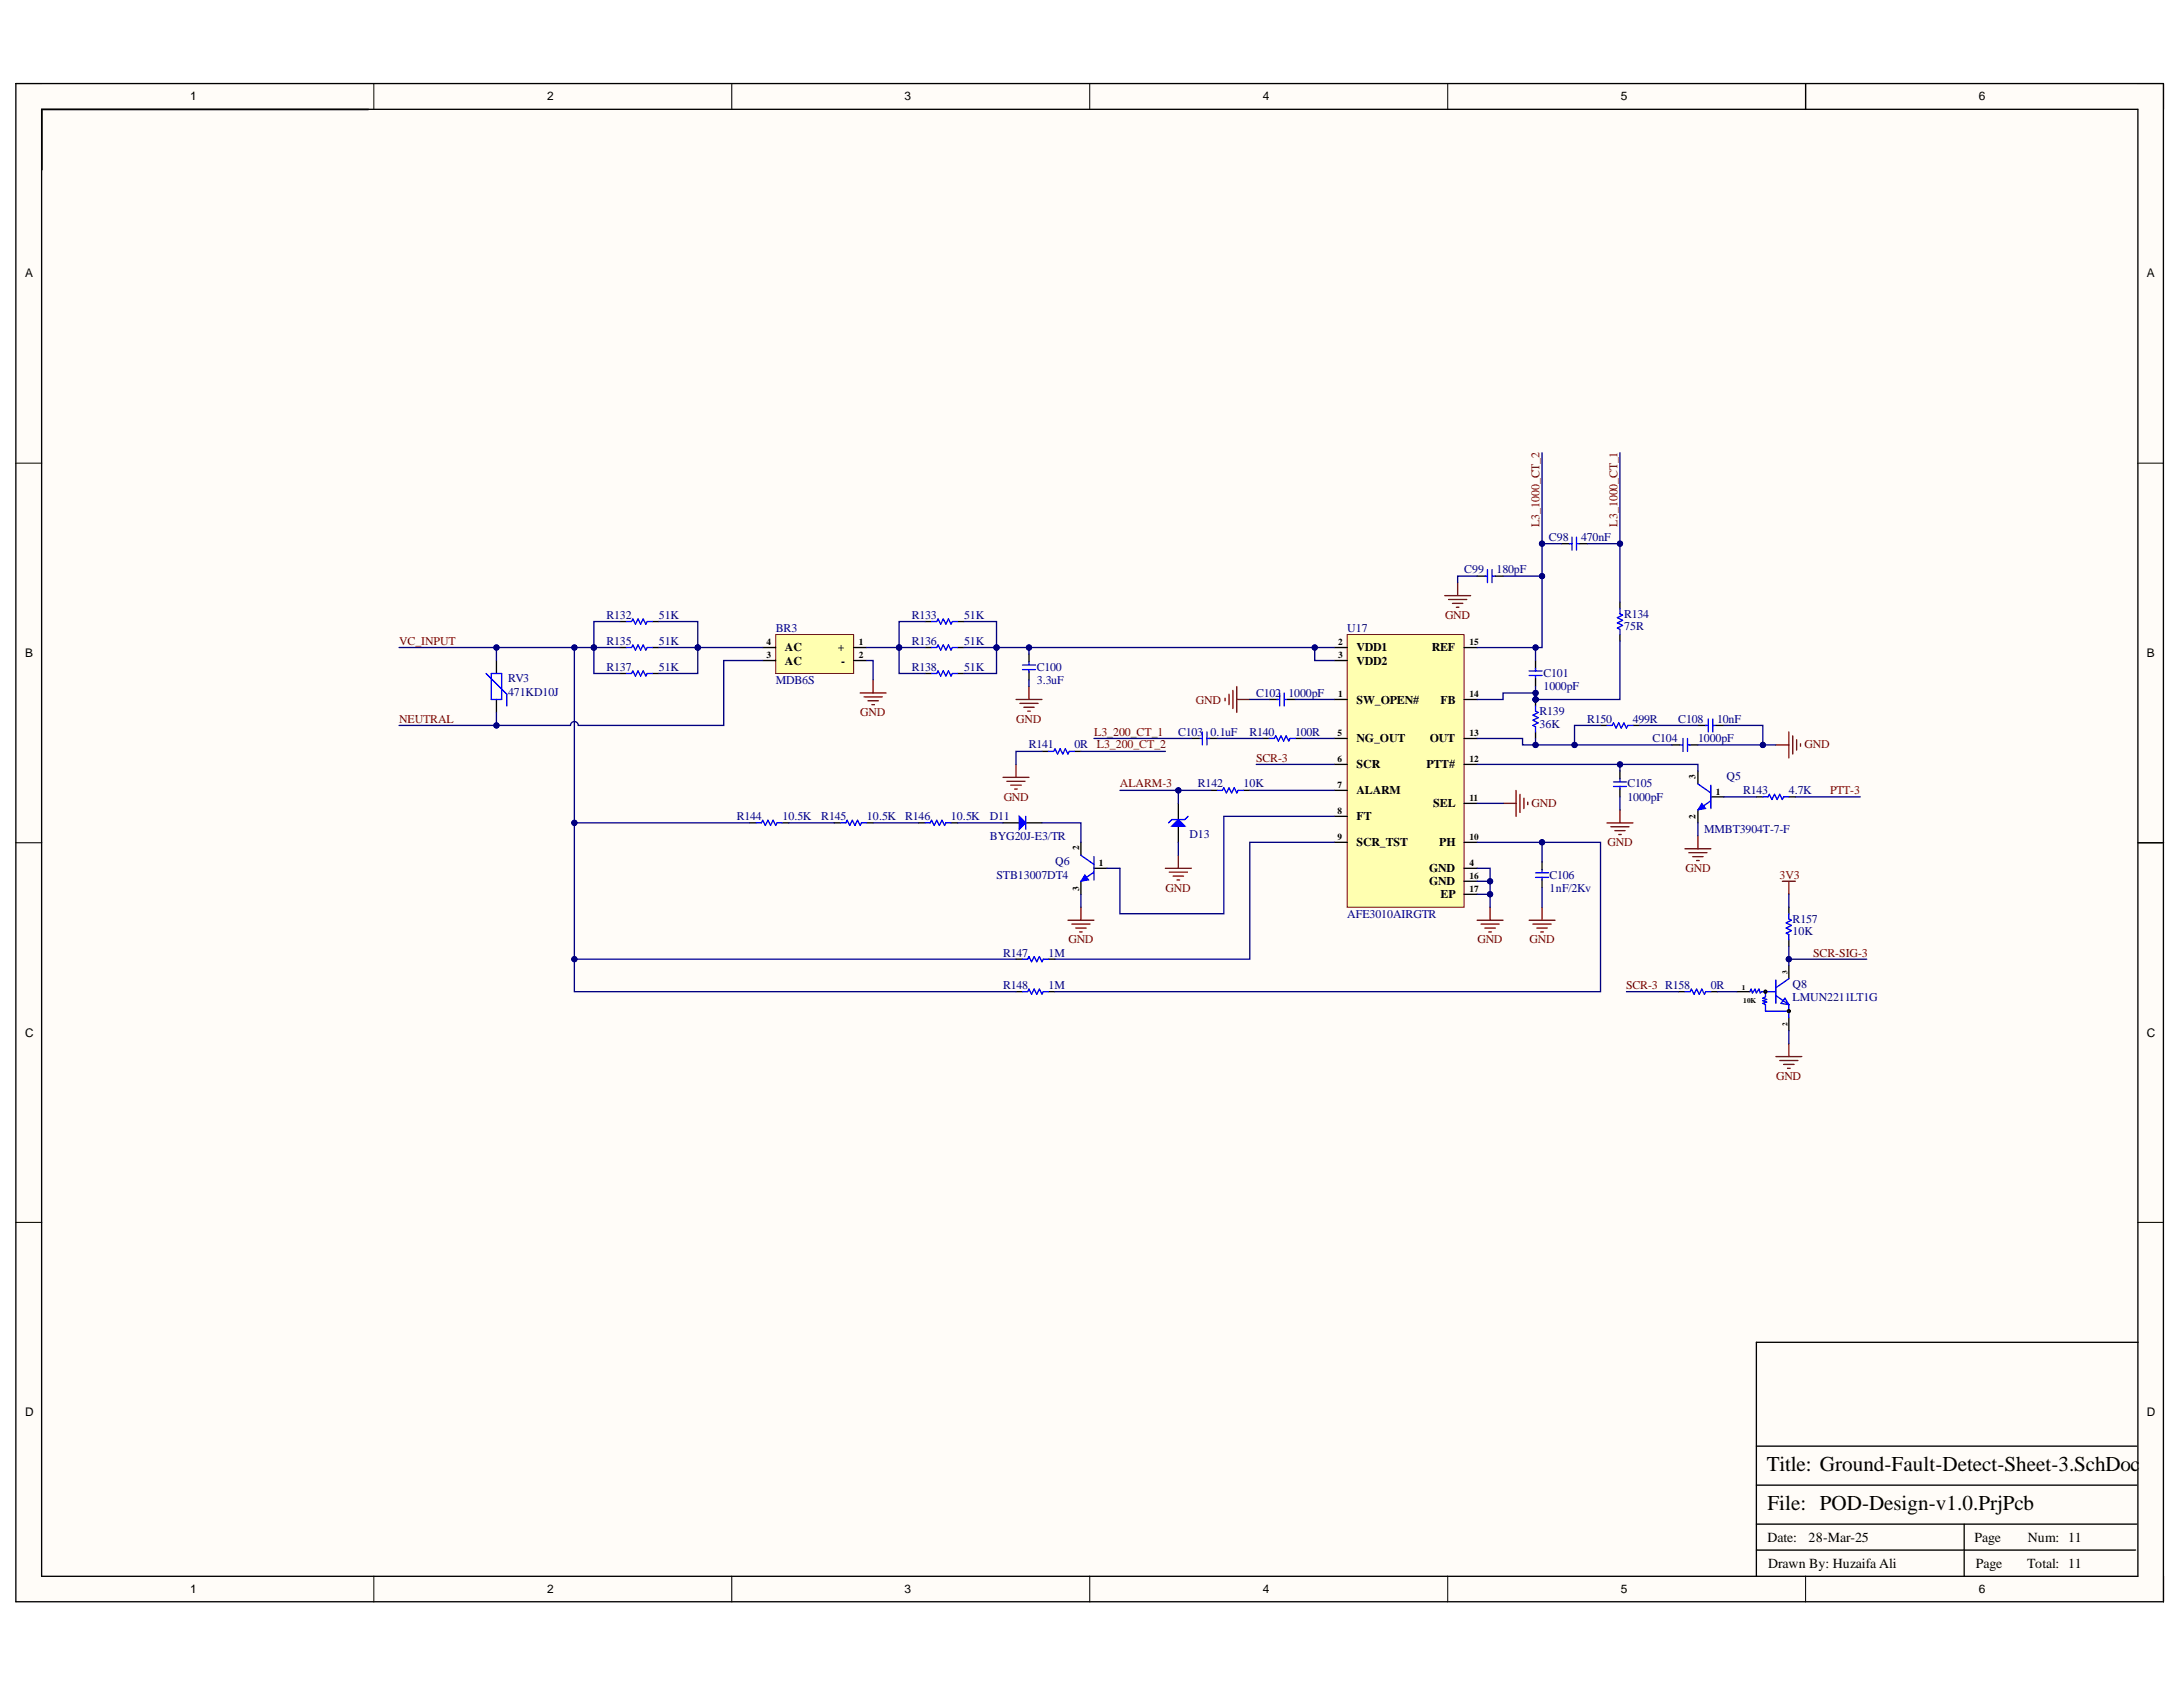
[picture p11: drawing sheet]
<svg xmlns="http://www.w3.org/2000/svg" width="279mm" height="216mm" viewBox="0 0 279 216" stroke-linecap="round" stroke-linejoin="round" font-family="sans-serif">
<defs><g id="words">
<g font-size="2.7">
<text x="226.1" y="188.3">Title: Ground-Fault-Detect-Sheet-3.SchDoc</text>
<text x="226.2" y="193.3">File: POD-Design-v1.0.PrjPcb</text>
</g>
<g font-size="1.8">
<text x="226.2" y="197.3">Date:</text>
<text x="231.5" y="197.3">28-Mar-25</text>
<text x="252.7" y="197.3">Page</text>
<text x="259.5" y="197.3">Num: 11</text>
<text x="226.3" y="200.6">Drawn By: Huzaifa Ali</text>
<text x="252.9" y="200.6">Page</text>
<text x="259.5" y="200.6">Total: 11</text>
</g>
<g font-size="1.5">
<text x="24.4" y="12.8">1</text>
<text x="70" y="12.8">2</text>
<text x="115.8" y="12.8">3</text>
<text x="161.6" y="12.8">4</text>
<text x="207.5" y="12.8">5</text>
<text x="253.3" y="12.8">6</text>
<text x="3.2" y="35.5">A</text>
<text x="274.8" y="35.5">A</text>
<text x="100.5" y="83.4">AC</text>
<text x="107.2" y="83.4">+</text>
<text x="173.6" y="83.4">VDD1</text>
<text x="183.3" y="83.4">REF</text>
<text x="3.2" y="84">B</text>
<text x="100.5" y="85.1">AC</text>
<text x="107.7" y="85.1">-</text>
<text x="173.6" y="85.1">VDD2</text>
<text x="274.8" y="84">B</text>
<text x="173.6" y="90">SW_OPEN#</text>
<text x="173.6" y="94.9">NG_OUT</text>
<text x="183" y="94.9">OUT</text>
<text x="184.4" y="90">FB</text>
<text x="173.6" y="98.3">SCR</text>
<text x="173.6" y="101.6">ALARM</text>
<text x="182.6" y="98.3">PTT#</text>
<text x="173.6" y="104.9">FT</text>
<text x="183.4" y="103.3">SEL</text>
<text x="173.6" y="108.3">SCR_TST</text>
<text x="182.9" y="113.3">GND</text>
<text x="182.9" y="111.6">GND</text>
<text x="184.2" y="108.3">PH</text>
<text x="184.4" y="114.9">EP</text>
<text x="3.2" y="132.7">C</text>
<text x="274.8" y="132.7">C</text>
<text x="3.2" y="181.2">D</text>
<text x="274.8" y="181.2">D</text>
<text x="24.4" y="203.8">1</text>
<text x="70" y="203.8">2</text>
<text x="115.8" y="203.8">3</text>
<text x="161.6" y="203.8">4</text>
<text x="207.5" y="203.8">5</text>
<text x="253.3" y="203.8">6</text>
</g>
<g font-size="1.5" fill="#800000">
<text x="197" y="67.5" transform="rotate(-90 197 67.5)">L3_1000_CT_2</text>
<text x="207" y="67.4" transform="rotate(-90 207 67.4)">L3_1000_CT_1</text>
<text x="51.1" y="82.5">VC_INPUT</text>
<text x="185" y="79.2">GND</text>
<text x="51.1" y="92.5">NEUTRAL</text>
<text x="110.1" y="91.6">GND</text>
<text x="130.1" y="92.5">GND</text>
<text x="140" y="94.2">L3_200_CT_1</text>
<text x="140.4" y="95.8">L3_200_CT_2</text>
<text x="153.1" y="90">GND</text>
<text x="231" y="95.8">GND</text>
<text x="143.3" y="100.8">ALARM-3</text>
<text x="160.8" y="97.5">SCR-3</text>
<text x="234.3" y="101.6">PTT-3</text>
<text x="128.5" y="102.5">GND</text>
<text x="196" y="103.3">GND</text>
<text x="205.8" y="108.3">GND</text>
<text x="215.7" y="111.6">GND</text>
<text x="227.7" y="112.4">3V3</text>
<text x="149.2" y="114.1">GND</text>
<text x="136.7" y="120.7">GND</text>
<text x="189.1" y="120.7">GND</text>
<text x="195.8" y="120.7">GND</text>
<text x="232.1" y="122.4">SCR-SIG-3</text>
<text x="208.1" y="126.6">SCR-3 R158</text>
<text x="227.3" y="138.2">GND</text>
</g>
<g font-size="1.5" fill="#000080">
<text x="198.2" y="69.2">C98</text>
<text x="202.4" y="69.2">470nF</text>
<text x="187.4" y="73.4">C99</text>
<text x="191.6" y="73.4">180pF</text>
<text x="77.6" y="79.2">R132</text>
<text x="77.6" y="82.5">R135</text>
<text x="84.3" y="79.2">51K</text>
<text x="84.3" y="82.5">51K</text>
<text x="99.3" y="80.8">BR3</text>
<text x="116.7" y="79.2">R133</text>
<text x="116.7" y="82.5">R136</text>
<text x="123.4" y="79.2">51K</text>
<text x="123.4" y="82.5">51K</text>
<text x="172.4" y="80.8">U17</text>
<text x="207.9" y="79">R134</text>
<text x="207.9" y="80.7">75R</text>
<text x="65" y="87.3">RV3</text>
<text x="65" y="89">471KD10J</text>
<text x="77.6" y="85.8">R137</text>
<text x="84.3" y="85.8">51K</text>
<text x="99.3" y="87.5">MDB6S</text>
<text x="116.7" y="85.8">R138</text>
<text x="123.4" y="85.8">51K</text>
<text x="132.7" y="85.8">C100</text>
<text x="132.7" y="87.5">3.3uF</text>
<text x="160.8" y="89.2">C102</text>
<text x="164.9" y="89.2">1000pF</text>
<text x="197.6" y="86.7">C101</text>
<text x="197.6" y="88.3">1000pF</text>
<text x="131.7" y="95.8">R141</text>
<text x="137.5" y="95.8">0R</text>
<text x="150.8" y="94.2">C103</text>
<text x="154.9" y="94.2">0.1uF</text>
<text x="159.9" y="94.2">R140</text>
<text x="165.8" y="94.2">100R</text>
<text x="197" y="91.5">R139</text>
<text x="197" y="93.2">36K</text>
<text x="203.1" y="92.5">R150</text>
<text x="209" y="92.5">499R</text>
<text x="211.5" y="94.9">C104</text>
<text x="214.8" y="92.5">C108</text>
<text x="217.3" y="94.9">1000pF</text>
<text x="219.8" y="92.5">10nF</text>
<text x="153.3" y="100.8">R142</text>
<text x="159.2" y="100.8">10K</text>
<text x="208.3" y="100.8">C105</text>
<text x="221" y="99.8">Q5</text>
<text x="223.1" y="101.6">R143</text>
<text x="228.9" y="101.6">4.7K</text>
<text x="94.3" y="104.9">R144</text>
<text x="100.1" y="104.9">10.5K</text>
<text x="105.1" y="104.9">R145</text>
<text x="111" y="104.9">10.5K</text>
<text x="115.9" y="104.9">R146</text>
<text x="121.7" y="104.9">10.5K</text>
<text x="126.7" y="104.9">D11</text>
<text x="126.7" y="107.5">BYG20J-E3/TR</text>
<text x="152.2" y="107.3">D13</text>
<text x="208.3" y="102.5">1000pF</text>
<text x="218.1" y="106.6">MMBT3904T-7-F</text>
<text x="127.5" y="112.4">STB13007DT4</text>
<text x="135.1" y="110.8">Q6</text>
<text x="198.3" y="112.4">C106</text>
<text x="172.4" y="117.4">AFE3010AIRGTR</text>
<text x="198.3" y="114.1">1nF/2Kv</text>
<text x="229.4" y="118.1">R157</text>
<text x="229.4" y="119.7">10K</text>
<text x="128.4" y="122.4">R147</text>
<text x="134.2" y="122.4">1M</text>
<text x="128.4" y="126.6">R148</text>
<text x="134.2" y="126.6">1M</text>
<text x="219" y="126.6">0R</text>
<text x="229.4" y="126.4">Q8</text>
<text x="229.4" y="128.1">LMUN2211LT1G</text>
</g>
<g font-size="1.2">
<text x="98.1" y="82.6">4</text>
<text x="109.9" y="82.6">1</text>
<text x="171.3" y="82.6">2</text>
<text x="188.1" y="82.6">15</text>
<text x="98.1" y="84.2">3</text>
<text x="109.9" y="84.2">2</text>
<text x="171.3" y="89.2">1</text>
<text x="171.3" y="84.2">3</text>
<text x="188.1" y="89.2">14</text>
<text x="171.2" y="94.2">5</text>
<text x="188.1" y="94.2">13</text>
<text x="171.2" y="97.6">6</text>
<text x="171.2" y="100.9">7</text>
<text x="188.1" y="97.6">12</text>
<text x="217" y="99.7" transform="rotate(-90 217 99.7)">3</text>
<text x="219.6" y="101.7">1</text>
<text x="171.2" y="104.2">8</text>
<text x="171.2" y="107.5">9</text>
<text x="188.1" y="107.5">10</text>
<text x="188.1" y="102.6">11</text>
<text x="217" y="104.8" transform="rotate(-90 217 104.8)">2</text>
<text x="138.1" y="114" transform="rotate(-90 138.1 114)">3</text>
<text x="138.1" y="108.8" transform="rotate(-90 138.1 108.8)">2</text>
<text x="140.6" y="110.8">1</text>
<text x="188.1" y="112.5">16</text>
<text x="188.1" y="110.8">4</text>
<text x="188.1" y="114.1">17</text>
</g>
<g font-size=".9">
<text x="228.8" y="124.6" transform="rotate(-90 228.8 124.6)">3</text>
<text x="222.9" y="126.7">1</text>
<text x="223.1" y="128.3">10K</text>
<text x="228.8" y="131.3" transform="rotate(-90 228.8 131.3)">2</text>
</g>
</g></defs>
<g fill="#fffcf8">
<path d="M2 10.7h274.9v194.3h-274.9z" fill-rule="evenodd"/>
<path d="M5.4 14h268.2v187.7h-268.2z" fill-rule="evenodd"/>
</g>
<g fill="none" stroke="#000" stroke-width=".13">
<path d="M2 10.7h3.4M47.8 10.7v3.3M93.7 10.7v3.3M139.5 10.7v3.3M185.3 10.7v3.3M231.1 10.7v3.3M273.6 10.7h3.3v3.3M2 59.3h3.4M273.6 59.3h3.3M2 107.9h3.4M273.6 107.9h3.3M2 156.4h3.4"/>
<path d="M273.6 156.4h3.3M47.8 201.7v3.3M93.7 201.7v3.3M139.5 201.7v3.3M185.3 201.7v3.3M231.1 201.7v3.3M276.9 201.7v3.3"/>
</g>
<path d="M2 10.7h274.9v194.3h-274.9zM5.3 14h268.3v187.7h-268.3zM5.3 14h41.9M231.1 10.7v3.3M273.6 107.9h3.3M273.7 171.8h-48.9v29.9M224.8 198.4h48.5M224.8 195.1h48.7M224.8 190.1h48.7M224.8 185.1h48.7M251.4 195.1v6.6" fill="none" stroke="#000" stroke-width=".17"/>
<path d="M172.4 81.2h15v34.9h-15z" fill-rule="evenodd" fill="#ffffb0"/>
<path d="M172.4 81.2h15v34.9h-15z" fill="none" stroke="#800000" stroke-width=".13"/>
<g fill="none" stroke="#000" stroke-width=".17">
<path d="M79.3 79.5h.9M83.5 79.5h.8M63.5 84.5v1.7M63.5 89.5v1.7M79.3 82.9h.9M79.3 86.2h.9M83.5 82.9h.8M83.5 86.2h.8M170.8 89.5h1.6M170.8 97.8h1.6M170.8 94.5h1.6M170.8 82.9h1.6"/>
<path d="M170.8 84.5h1.6M187.4 89.5h1.7M187.4 97.8h1.7M187.4 94.5h1.7M187.4 82.9h1.7M170.8 104.5h1.6M170.8 107.8h1.6M170.8 101.2h1.6M187.4 107.8h1.7M187.4 102.8h1.7M187.4 114.5h1.7M187.4 112.8h1.7"/>
<path d="M187.4 111.1h1.7"/>
</g>
<path d="M80.2 79.5h.6l.2-.3 .3 .7 .4-.7 .3 .7 .3-.7 .4 .7 .1-.4h.7M62.2 86.2l2.7 2.7v1.4M62.9 86.2h1.3v3.3h-1.3zM80.2 86.2h.6l.2-.3 .3 .6 .4-.6 .3 .6 .3-.6 .4 .6 .1-.3h.7M80.2 82.9h.6l.2-.4 .3 .7 .4-.7 .3 .7 .3-.7 .4 .7 .1-.3h.7" fill="none" stroke="#00f" stroke-width=".17"/>
<path d="M99.3 81.2h10v5h-10z" fill-rule="evenodd" fill="#ffffb0"/>
<path d="M99.3 81.2h10v5h-10z" fill="none" stroke="#800000" stroke-width=".13"/>
<g fill="none" stroke="#000" stroke-width=".17">
<path d="M118.4 79.5h.8M122.6 79.5h.8M97.6 82.9h1.7M97.6 84.5h1.7M109.3 82.9h1.6M109.3 84.5h1.6M118.4 82.9h.8M118.4 86.2h.8M122.6 82.9h.8M122.6 86.2h.8M131.7 83.7v1M131.7 85.9v1.1"/>
<path d="M133.4 96.2h.8M137.5 96.2h.8M152.5 94.5h1M154.7 94.5h1.1M161.6 94.5h.9M162.5 89.5h1M164.8 89.5h1M165.8 94.5h.8M138.3 107.8v1.7M138.3 112.8v1.6M140 111.1h1.7M155 101.2h.8"/>
<path d="M159.1 101.2h.9"/>
</g>
<g fill="none" stroke="#00f" stroke-width=".17">
<path d="M119.2 79.5h.7l.2-.3 .3 .7 .3-.7 .4 .7 .3-.7 .3 .7 .2-.4h.7M119.2 82.9h.7l.2-.4 .3 .7 .3-.7 .4 .7 .3-.7 .3 .7 .2-.3h.7M119.2 86.2h.7l.2-.3 .3 .6 .3-.6 .4 .6 .3-.6 .3 .6 .2-.3h.7M130.9 85.7h1.6M130.9 85.1h1.6M131.7 84.7v.3M131.7 85.7v.3M134.2 96.2h.7l.1-.4 .4 .7 .3-.7 .3 .7 .4-.7 .3 .7 .2-.3h.6M153.5 94.5h.3M153.9 93.7v1.6M154.5 94.5h.3M154.5 93.7v1.6"/>
<path d="M162.5 94.5h.6l.2-.3 .3 .6 .3-.6 .4 .6 .3-.6 .3 .6 .2-.3h.7M163.4 89.5h.4M163.8 88.7v1.6M164.4 88.7v1.6M164.4 89.5h.4M138.3 109.5l1.7 1.1M140 111.6l-1.7 1.2M140 109.6v3M155.8 101.2h.7l.1-.4 .4 .7 .3-.7 .3 .7 .4-.7 .3 .7 .2-.3h.6"/>
</g>
<g fill="none" stroke="#800000" stroke-width=".17">
<path d="M110.1 88.7h3.3M110.6 89.2h2.3M111.1 89.7h1.3M111.6 90.2h.3M111.7 87v1.7M128.4 99.5h3.3M128.9 100h2.3M130 89.5h3.4M130 97.8v1.7M130.5 90h2.4M131 90.5h1.4M131.5 91h.4"/>
<path d="M131.7 87.9v1.6M156.8 89.4v.3M157.3 88.9v1.3M157.8 88.4v2.3M158.3 89.5h1.7M158.3 87.9v3.3M129.4 100.5h1.3M129.9 101h.3"/>
</g>
<path d="M138.8 112l.5 .6-1 .2z" fill="#00f"/>
<path d="M138.8 112l.5 .6-1 .2z" fill="none" stroke="#00f" stroke-width=".13"/>
<path d="M96 105.3h.8M100.1 105.3h.8M106.8 105.3h.8M110.9 105.3h.8M117.6 105.3h.8M121.7 105.3h.9M128.4 105.3h2M131.3 105.3h2.1" fill="none" stroke="#000" stroke-width=".17"/>
<path d="M96.8 105.3h.7l.1-.3 .4 .6 .3-.6 .3 .6 .3-.6 .4 .6 .1-.3h.7M107.6 105.3h.7l.1-.3 .4 .6 .3-.6 .3 .6 .4-.6 .3 .6 .2-.3h.6M118.4 105.3h.7l.1-.3 .4 .6 .3-.6 .3 .6 .4-.6 .3 .6 .2-.3h.6" fill="none" stroke="#00f" stroke-width=".17"/>
<path d="M130.4 104.5l.9 .8-.9 .8z" fill="#00f"/>
<g fill="none" stroke="#00f" stroke-width=".17">
<path d="M207.3 99.7v.3M130.4 104.5l.9 .8-.9 .8zM131.3 104.5v1.6M196.5 112.3h1.7M196.5 111.7h1.7M197.4 111.3v.3M197.4 112.3v.3M206.5 100.7h1.7M206.5 100.1h1.7M207.3 100.7v.3M217.3 100.3l1.7 1.2M219 102.5l-1.7 1.2"/>
<path d="M219 100.5v3M130.9 122.8h.6l.2-.4 .3 .7 .4-.7 .3 .7 .3-.7 .4 .7 .1-.3h.7M130.9 126.9h.6l.2-.3 .3 .6 .4-.6 .3 .6 .3-.6 .4 .6 .1-.3h.7"/>
</g>
<g fill="none" stroke="#800000" stroke-width=".17">
<path d="M136.7 117.8h3.3M137.2 118.3h2.3M137.7 118.8h1.3M138.2 119.3h.3M138.3 116.1v1.7M189.1 117.8h3.3M189.6 118.3h2.3M190 118.8h1.4M190.5 119.3h.4M190.7 116.1v1.7M192.4 102.8h1.6M194 101.2v3.3"/>
<path d="M194.5 101.7v2.3M195 102.2v1.3M195.5 102.6v.4M195.7 117.8h3.3M196.2 118.3h2.3M196.7 118.8h1.3M197.2 119.3h.3M197.4 116.1v1.7M205.7 105.3h3.3M206.2 105.8h2.3M206.7 106.3h1.3M207.2 106.8h.3"/>
<path d="M207.3 103.7v1.6"/>
</g>
<path d="M207.3 98.7v1M217.3 98.7v1.6M197.4 110.3v1M197.4 112.5v1.1M207.3 100.9v1.1M217.3 103.7v1.6M219 102h1.6M130 122.8h.9M130 126.9h.9M134.2 122.8h.8M134.2 126.9h.8" fill="none" stroke="#000" stroke-width=".17"/>
<path d="M217.8 102.8l.5 .7-1 .2z" fill="#00f"/>
<path d="M217.8 102.8l.5 .7-1 .2z" fill="none" stroke="#00f" stroke-width=".13"/>
<path d="M227.3 95.3h1.7M229 93.7v3.3M229.4 94.2v2.3M229.9 94.7v1.3M230.4 95.2v.3M215.7 108.6h3.3M216.2 109.1h2.3M216.6 109.6h1.4M217.1 110.1h.4M217.3 107v1.6" fill="none" stroke="#800000" stroke-width=".17"/>
<path d="M214 95.3h1M216.2 95.3h1.1M224.8 102h.8M229 102h.8" fill="none" stroke="#000" stroke-width=".17"/>
<path d="M215 95.3h.3M215.4 94.5v1.7M216 95.3h.3M216 94.5v1.7M225.6 102h.7l.2-.3 .3 .6 .3-.6 .4 .6 .3-.6 .3 .6 .2-.3h.7" fill="none" stroke="#00f" stroke-width=".17"/>
<circle cx="196.5" cy="89.5" r=".33" fill="#000080"/>
<circle cx="196.5" cy="89.5" r=".33" fill="none" stroke="#000080" stroke-width=".13"/>
<path d="M196.5 89.5v.8" fill="none" stroke="#000" stroke-width=".17"/>
<circle cx="196.5" cy="89.5" r=".33" fill="#000080"/>
<circle cx="196.5" cy="89.5" r=".33" fill="none" stroke="#000080" stroke-width=".13"/>
<g fill="none" stroke="#000" stroke-width=".17">
<path d="M189.1 73.7h1M191.4 73.7h1M199.9 69.6h1M202.2 69.6h1M207.3 77.1v.8M196.5 84.5v1.1M196.5 86.9v1M196.5 93.7v.8M204.8 92.8h.9M207.3 81.2v.8M209 92.8h.8M217.3 92.8h1.1"/>
<path d="M219.6 92.8h1"/>
</g>
<g fill="none" stroke="#00f" stroke-width=".17">
<path d="M190 73.7h.4M190.4 72.9v1.7M191 72.9v1.7M191 73.7h.4M200.9 69.6h.3M201.2 68.7v1.7M201.8 68.7v1.7M201.9 69.6h.3M207.3 77.9v.7l.4 .1-.7 .3 .7 .4-.7 .3 .7 .3-.7 .4 .3 .1v.7M195.7 85.9h1.7M195.7 86.4h1.7M196.5 85.5v.4"/>
<path d="M196.5 86.5v.4M196.5 90.3v.7l.4 .2-.7 .3 .7 .3-.7 .4 .7 .3-.7 .3 .3 .2v.7M205.7 92.8h.6l.2-.3 .3 .7 .4-.7 .3 .7 .3-.7 .4 .7 .1-.4h.7M218.3 92.8h.3M218.6 92v1.7M219.2 92v1.7M219.3 92.8h.3"/>
</g>
<path d="M184.9 76.2h3.3M185.4 76.7h2.3M185.9 77.2h1.3M186.4 77.7h.3M186.6 74.6v1.6" fill="none" stroke="#800000" stroke-width=".17"/>
<path d="M79.3 79.5h-3.3v3.4" fill="none" stroke="#000080" stroke-width=".17"/>
<circle cx="76" cy="82.9" r=".33" fill="#000080"/>
<circle cx="76" cy="82.9" r=".33" fill="none" stroke="#000080" stroke-width=".13"/>
<path d="M76 82.9v3.3h3.3" fill="none" stroke="#000080" stroke-width=".17"/>
<circle cx="76" cy="82.9" r=".33" fill="#000080"/>
<circle cx="76" cy="82.9" r=".33" fill="none" stroke="#000080" stroke-width=".13"/>
<path d="M84.3 79.5h5v3.4" fill="none" stroke="#000080" stroke-width=".17"/>
<circle cx="89.3" cy="82.9" r=".33" fill="#000080"/>
<circle cx="89.3" cy="82.9" r=".33" fill="none" stroke="#000080" stroke-width=".13"/>
<path d="M89.3 82.9v3.3h-5" fill="none" stroke="#000080" stroke-width=".17"/>
<circle cx="89.3" cy="82.9" r=".33" fill="#000080"/>
<circle cx="89.3" cy="82.9" r=".33" fill="none" stroke="#000080" stroke-width=".13"/>
<path d="M110.9 84.5h.8v2.5M115.1 82.9v3.3h3.3" fill="none" stroke="#000080" stroke-width=".17"/>
<circle cx="115.1" cy="82.9" r=".33" fill="#000080"/>
<circle cx="115.1" cy="82.9" r=".33" fill="none" stroke="#000080" stroke-width=".13"/>
<path d="M118.4 79.5h-3.3v3.4" fill="none" stroke="#000080" stroke-width=".17"/>
<circle cx="115.1" cy="82.9" r=".33" fill="#000080"/>
<circle cx="115.1" cy="82.9" r=".33" fill="none" stroke="#000080" stroke-width=".13"/>
<path d="M168.3 82.9v1.6h2.5" fill="none" stroke="#000080" stroke-width=".17"/>
<circle cx="168.3" cy="82.9" r=".33" fill="#000080"/>
<circle cx="168.3" cy="82.9" r=".33" fill="none" stroke="#000080" stroke-width=".13"/>
<path d="M127.5 82.9v3.3h-4.1" fill="none" stroke="#000080" stroke-width=".17"/>
<circle cx="127.5" cy="82.9" r=".33" fill="#000080"/>
<circle cx="127.5" cy="82.9" r=".33" fill="none" stroke="#000080" stroke-width=".13"/>
<path d="M123.4 79.5h4.1v3.4" fill="none" stroke="#000080" stroke-width=".17"/>
<circle cx="127.5" cy="82.9" r=".33" fill="#000080"/>
<circle cx="127.5" cy="82.9" r=".33" fill="none" stroke="#000080" stroke-width=".13"/>
<path d="M131.7 82.9v.8" fill="none" stroke="#000080" stroke-width=".17"/>
<circle cx="131.7" cy="82.9" r=".33" fill="#000080"/>
<circle cx="131.7" cy="82.9" r=".33" fill="none" stroke="#000080" stroke-width=".13"/>
<path d="M73.5 82.9v22.4h22.5M131.7 87v.9M133.4 96.2h-3.4v1.6M138.3 96.2h10.9M140 94.5h12.5M155.8 94.5h5.8M160 89.5h2.5M165.8 89.5h5M166.6 94.5h4.2M160 101.2h10.8" fill="none" stroke="#000080" stroke-width=".17"/>
<circle cx="73.5" cy="105.3" r=".33" fill="#000080"/>
<circle cx="73.5" cy="105.3" r=".33" fill="none" stroke="#000080" stroke-width=".13"/>
<circle cx="73.5" cy="82.9" r=".33" fill="#000080"/>
<circle cx="73.5" cy="82.9" r=".33" fill="none" stroke="#000080" stroke-width=".13"/>
<path d="M63.5 91.2v1.6" fill="none" stroke="#000080" stroke-width=".17"/>
<circle cx="63.5" cy="92.8" r=".33" fill="#000080"/>
<circle cx="63.5" cy="92.8" r=".33" fill="none" stroke="#000080" stroke-width=".13"/>
<path d="M63.5 82.9v1.6" fill="none" stroke="#000080" stroke-width=".17"/>
<circle cx="63.5" cy="82.9" r=".33" fill="#000080"/>
<circle cx="63.5" cy="82.9" r=".33" fill="none" stroke="#000080" stroke-width=".13"/>
<path d="M73.5 105.3v17.5h56.5M100.9 105.3h5.9M111.7 105.3h5.9M122.6 105.3h5.8M133.4 105.3h4.9v2.5M138.3 114.4v1.7" fill="none" stroke="#000080" stroke-width=".17"/>
<circle cx="73.5" cy="122.8" r=".33" fill="#000080"/>
<circle cx="73.5" cy="122.8" r=".33" fill="none" stroke="#000080" stroke-width=".13"/>
<circle cx="73.5" cy="105.3" r=".33" fill="#000080"/>
<circle cx="73.5" cy="105.3" r=".33" fill="none" stroke="#000080" stroke-width=".13"/>
<path d="M170.8 107.8h-10.8v15h-25M189.1 112.8h1.6" fill="none" stroke="#000080" stroke-width=".17"/>
<circle cx="190.7" cy="112.8" r=".33" fill="#000080"/>
<circle cx="190.7" cy="112.8" r=".33" fill="none" stroke="#000080" stroke-width=".13"/>
<path d="M189.1 114.5h1.6" fill="none" stroke="#000080" stroke-width=".17"/>
<circle cx="190.7" cy="114.4" r=".33" fill="#000080"/>
<circle cx="190.7" cy="114.4" r=".33" fill="none" stroke="#000080" stroke-width=".13"/>
<path d="M73.5 122.8v4.1h56.5" fill="none" stroke="#000080" stroke-width=".17"/>
<circle cx="73.5" cy="122.8" r=".33" fill="#000080"/>
<circle cx="73.5" cy="122.8" r=".33" fill="none" stroke="#000080" stroke-width=".13"/>
<path d="M197.4 107.8v2.5M197.4 113.6v2.5" fill="none" stroke="#000080" stroke-width=".17"/>
<circle cx="197.4" cy="107.8" r=".33" fill="#000080"/>
<circle cx="197.4" cy="107.8" r=".33" fill="none" stroke="#000080" stroke-width=".13"/>
<path d="M189.1 97.8h18.2v.9M189.1 102.8h3.3" fill="none" stroke="#000080" stroke-width=".17"/>
<circle cx="207.3" cy="97.8" r=".33" fill="#000080"/>
<circle cx="207.3" cy="97.8" r=".33" fill="none" stroke="#000080" stroke-width=".13"/>
<path d="M207.3 97.8h10v.9M207.3 102v1.7" fill="none" stroke="#000080" stroke-width=".17"/>
<circle cx="207.3" cy="97.8" r=".33" fill="#000080"/>
<circle cx="207.3" cy="97.8" r=".33" fill="none" stroke="#000080" stroke-width=".13"/>
<path d="M217.3 95.3h10M217.3 105.3v1.7M220.6 102h4.2M229.8 102h8.3" fill="none" stroke="#000080" stroke-width=".17"/>
<circle cx="225.6" cy="95.3" r=".33" fill="#000080"/>
<circle cx="225.6" cy="95.3" r=".33" fill="none" stroke="#000080" stroke-width=".13"/>
<path d="M189.1 89.5h3.3v-.8h4.1v.8" fill="none" stroke="#000080" stroke-width=".17"/>
<circle cx="196.5" cy="89.5" r=".33" fill="#000080"/>
<circle cx="196.5" cy="89.5" r=".33" fill="none" stroke="#000080" stroke-width=".13"/>
<circle cx="196.5" cy="88.7" r=".33" fill="#000080"/>
<circle cx="196.5" cy="88.7" r=".33" fill="none" stroke="#000080" stroke-width=".13"/>
<path d="M207.3 57.9v11.7h-4.1" fill="none" stroke="#000080" stroke-width=".17"/>
<circle cx="207.3" cy="69.6" r=".33" fill="#000080"/>
<circle cx="207.3" cy="69.6" r=".33" fill="none" stroke="#000080" stroke-width=".13"/>
<path d="M197.4 69.6h2.5" fill="none" stroke="#000080" stroke-width=".17"/>
<circle cx="197.4" cy="69.6" r=".33" fill="#000080"/>
<circle cx="197.4" cy="69.6" r=".33" fill="none" stroke="#000080" stroke-width=".13"/>
<path d="M189.1 73.7h-2.5v.9M192.4 73.7h5" fill="none" stroke="#000080" stroke-width=".17"/>
<circle cx="197.4" cy="73.7" r=".33" fill="#000080"/>
<circle cx="197.4" cy="73.7" r=".33" fill="none" stroke="#000080" stroke-width=".13"/>
<path d="M196.5 87.9v.8" fill="none" stroke="#000080" stroke-width=".17"/>
<circle cx="196.5" cy="88.7" r=".33" fill="#000080"/>
<circle cx="196.5" cy="88.7" r=".33" fill="none" stroke="#000080" stroke-width=".13"/>
<path d="M189.1 82.9h7.4" fill="none" stroke="#000080" stroke-width=".17"/>
<circle cx="196.5" cy="82.9" r=".33" fill="#000080"/>
<circle cx="196.5" cy="82.9" r=".33" fill="none" stroke="#000080" stroke-width=".13"/>
<path d="M207.3 82v7.5h-10.8" fill="none" stroke="#000080" stroke-width=".17"/>
<circle cx="196.5" cy="89.5" r=".33" fill="#000080"/>
<circle cx="196.5" cy="89.5" r=".33" fill="none" stroke="#000080" stroke-width=".13"/>
<path d="M207.3 69.6v7.5" fill="none" stroke="#000080" stroke-width=".17"/>
<circle cx="207.3" cy="69.6" r=".33" fill="#000080"/>
<circle cx="207.3" cy="69.6" r=".33" fill="none" stroke="#000080" stroke-width=".13"/>
<path d="M97.6 84.5h-5v8.3h-18.6a.5 .5 0 0 0-.5-.5 .5 .5 0 0 0-.5 .5h-21.9" fill="none" stroke="#000080" stroke-width=".17"/>
<circle cx="63.5" cy="92.8" r=".33" fill="#000080"/>
<circle cx="63.5" cy="92.8" r=".33" fill="none" stroke="#000080" stroke-width=".13"/>
<path d="M51.1 82.9h28.2" fill="none" stroke="#000080" stroke-width=".17"/>
<circle cx="63.5" cy="82.9" r=".33" fill="#000080"/>
<circle cx="63.5" cy="82.9" r=".33" fill="none" stroke="#000080" stroke-width=".13"/>
<circle cx="73.5" cy="82.9" r=".33" fill="#000080"/>
<circle cx="73.5" cy="82.9" r=".33" fill="none" stroke="#000080" stroke-width=".13"/>
<circle cx="76" cy="82.9" r=".33" fill="#000080"/>
<circle cx="76" cy="82.9" r=".33" fill="none" stroke="#000080" stroke-width=".13"/>
<path d="M84.3 82.9h13.3" fill="none" stroke="#000080" stroke-width=".17"/>
<circle cx="89.3" cy="82.9" r=".33" fill="#000080"/>
<circle cx="89.3" cy="82.9" r=".33" fill="none" stroke="#000080" stroke-width=".13"/>
<path d="M110.9 82.9h7.5" fill="none" stroke="#000080" stroke-width=".17"/>
<circle cx="115.1" cy="82.9" r=".33" fill="#000080"/>
<circle cx="115.1" cy="82.9" r=".33" fill="none" stroke="#000080" stroke-width=".13"/>
<path d="M123.4 82.9h47.4" fill="none" stroke="#000080" stroke-width=".17"/>
<circle cx="127.5" cy="82.9" r=".33" fill="#000080"/>
<circle cx="127.5" cy="82.9" r=".33" fill="none" stroke="#000080" stroke-width=".13"/>
<circle cx="131.7" cy="82.9" r=".33" fill="#000080"/>
<circle cx="131.7" cy="82.9" r=".33" fill="none" stroke="#000080" stroke-width=".13"/>
<circle cx="168.3" cy="82.9" r=".33" fill="#000080"/>
<circle cx="168.3" cy="82.9" r=".33" fill="none" stroke="#000080" stroke-width=".13"/>
<path d="M189.1 107.8h15.7v19.1h-69.8" fill="none" stroke="#000080" stroke-width=".17"/>
<circle cx="197.4" cy="107.8" r=".33" fill="#000080"/>
<circle cx="197.4" cy="107.8" r=".33" fill="none" stroke="#000080" stroke-width=".13"/>
<path d="M189.1 111.1h1.6v5" fill="none" stroke="#000080" stroke-width=".17"/>
<circle cx="190.7" cy="112.8" r=".33" fill="#000080"/>
<circle cx="190.7" cy="112.8" r=".33" fill="none" stroke="#000080" stroke-width=".13"/>
<circle cx="190.7" cy="114.4" r=".33" fill="#000080"/>
<circle cx="190.7" cy="114.4" r=".33" fill="none" stroke="#000080" stroke-width=".13"/>
<path d="M197.4 57.9v25h-.9v1.6" fill="none" stroke="#000080" stroke-width=".17"/>
<circle cx="196.5" cy="82.9" r=".33" fill="#000080"/>
<circle cx="196.5" cy="82.9" r=".33" fill="none" stroke="#000080" stroke-width=".13"/>
<circle cx="197.4" cy="73.7" r=".33" fill="#000080"/>
<circle cx="197.4" cy="73.7" r=".33" fill="none" stroke="#000080" stroke-width=".13"/>
<circle cx="197.4" cy="69.6" r=".33" fill="#000080"/>
<circle cx="197.4" cy="69.6" r=".33" fill="none" stroke="#000080" stroke-width=".13"/>
<path d="M189.1 94.5h5.8v.8h19.1" fill="none" stroke="#000080" stroke-width=".17"/>
<circle cx="201.5" cy="95.3" r=".33" fill="#000080"/>
<circle cx="201.5" cy="95.3" r=".33" fill="none" stroke="#000080" stroke-width=".13"/>
<circle cx="196.5" cy="95.3" r=".33" fill="#000080"/>
<circle cx="196.5" cy="95.3" r=".33" fill="none" stroke="#000080" stroke-width=".13"/>
<path d="M196.5 94.5v.8" fill="none" stroke="#000080" stroke-width=".17"/>
<circle cx="196.5" cy="95.3" r=".33" fill="#000080"/>
<circle cx="196.5" cy="95.3" r=".33" fill="none" stroke="#000080" stroke-width=".13"/>
<path d="M204.8 92.8h-3.3v2.5" fill="none" stroke="#000080" stroke-width=".17"/>
<circle cx="201.5" cy="95.3" r=".33" fill="#000080"/>
<circle cx="201.5" cy="95.3" r=".33" fill="none" stroke="#000080" stroke-width=".13"/>
<path d="M209.8 92.8h7.5M220.6 92.8h5v2.5" fill="none" stroke="#000080" stroke-width=".17"/>
<circle cx="225.6" cy="95.3" r=".33" fill="#000080"/>
<circle cx="225.6" cy="95.3" r=".33" fill="none" stroke="#000080" stroke-width=".13"/>
<path d="M170.8 104.5h-14.2v12.4h-13.3v-5.8h-1.6" fill="none" stroke="#000080" stroke-width=".17"/>
<path d="M150.8 102.8v2.1M150.8 105.7v2.1" fill="none" stroke="#000" stroke-width=".17"/>
<path d="M150.8 104.9l.8 .8h-1.6z" fill="#00f"/>
<path d="M150.8 104.9l.8 .8h-1.6zM152.1 104.5l-.5 .4h-1.6l-.4 .4" fill="none" stroke="#00f" stroke-width=".17"/>
<path d="M149.2 111.1h3.3M149.7 111.6h2.3M150.1 112.1h1.4M150.7 112.6h.3M150.8 109.5v1.6" fill="none" stroke="#800000" stroke-width=".17"/>
<path d="M143.3 101.2h11.7" fill="none" stroke="#000080" stroke-width=".17"/>
<circle cx="150.8" cy="101.2" r=".33" fill="#000080"/>
<circle cx="150.8" cy="101.2" r=".33" fill="none" stroke="#000080" stroke-width=".13"/>
<path d="M150.8 101.2v1.6" fill="none" stroke="#000080" stroke-width=".17"/>
<circle cx="150.8" cy="101.2" r=".33" fill="#000080"/>
<circle cx="150.8" cy="101.2" r=".33" fill="none" stroke="#000080" stroke-width=".13"/>
<path d="M150.8 107.8v1.7M208.2 126.9h6.6M219.8 126.9h2.5M229 121.1v2.5M229 131.9v1.7" fill="none" stroke="#000080" stroke-width=".17"/>
<g fill="none" stroke="#000" stroke-width=".17">
<path d="M229 116.1v.8M214.8 126.9h.9M219 126.9h.8M222.3 126.9h1.7M229 120.3v.8M229 123.6v1.7M229 130.2v1.7"/>
<circle cx="226" cy="126.9" r=".17"/>
<circle cx="229" cy="129.4" r=".17"/>
</g>
<path d="M229 116.9v.7l.3 .2-.7 .3 .7 .3-.7 .4 .7 .3-.7 .3 .4 .2v.7M215.7 126.9h.6l.2-.3 .3 .7 .3-.7 .4 .7 .3-.7 .3 .7 .2-.4h.7M224 126.9l.1-.3 .2 .5 .3-.5 .2 .5 .3-.5 .2 .5 .2-.2h1.8M226 126.9v.7l-.4 .1 .5 .2-.5 .2 .5 .1-.5 .2 .4 .2v.8h3M227.3 127.4l1.7 1.2M227.3 125.4v3M228.5 127.7l.5 .9-1.1-.2zM229 125.3l-1.7 1.1M229 128.6v1.6" fill="none" stroke="#00f" stroke-width=".17"/>
<path d="M228.1 112.8h1.7M229 112.8v1.7M227.3 135.2h3.3M227.8 135.7h2.3M228.3 136.2h1.3M228.8 136.7h.3M229 133.6v1.6" fill="none" stroke="#800000" stroke-width=".17"/>
<circle cx="228.9" cy="122.8" r=".33" fill="#000080"/>
<circle cx="228.9" cy="122.8" r=".33" fill="none" stroke="#000080" stroke-width=".13"/>
<path d="M229 122.8h9.9" fill="none" stroke="#000080" stroke-width=".17"/>
<circle cx="228.9" cy="122.8" r=".33" fill="#000080"/>
<circle cx="228.9" cy="122.8" r=".33" fill="none" stroke="#000080" stroke-width=".13"/>
<path d="M160.8 97.8h10M229 114.5v1.6" fill="none" stroke="#000080" stroke-width=".17"/>
<use href="#words"/>
</svg>
